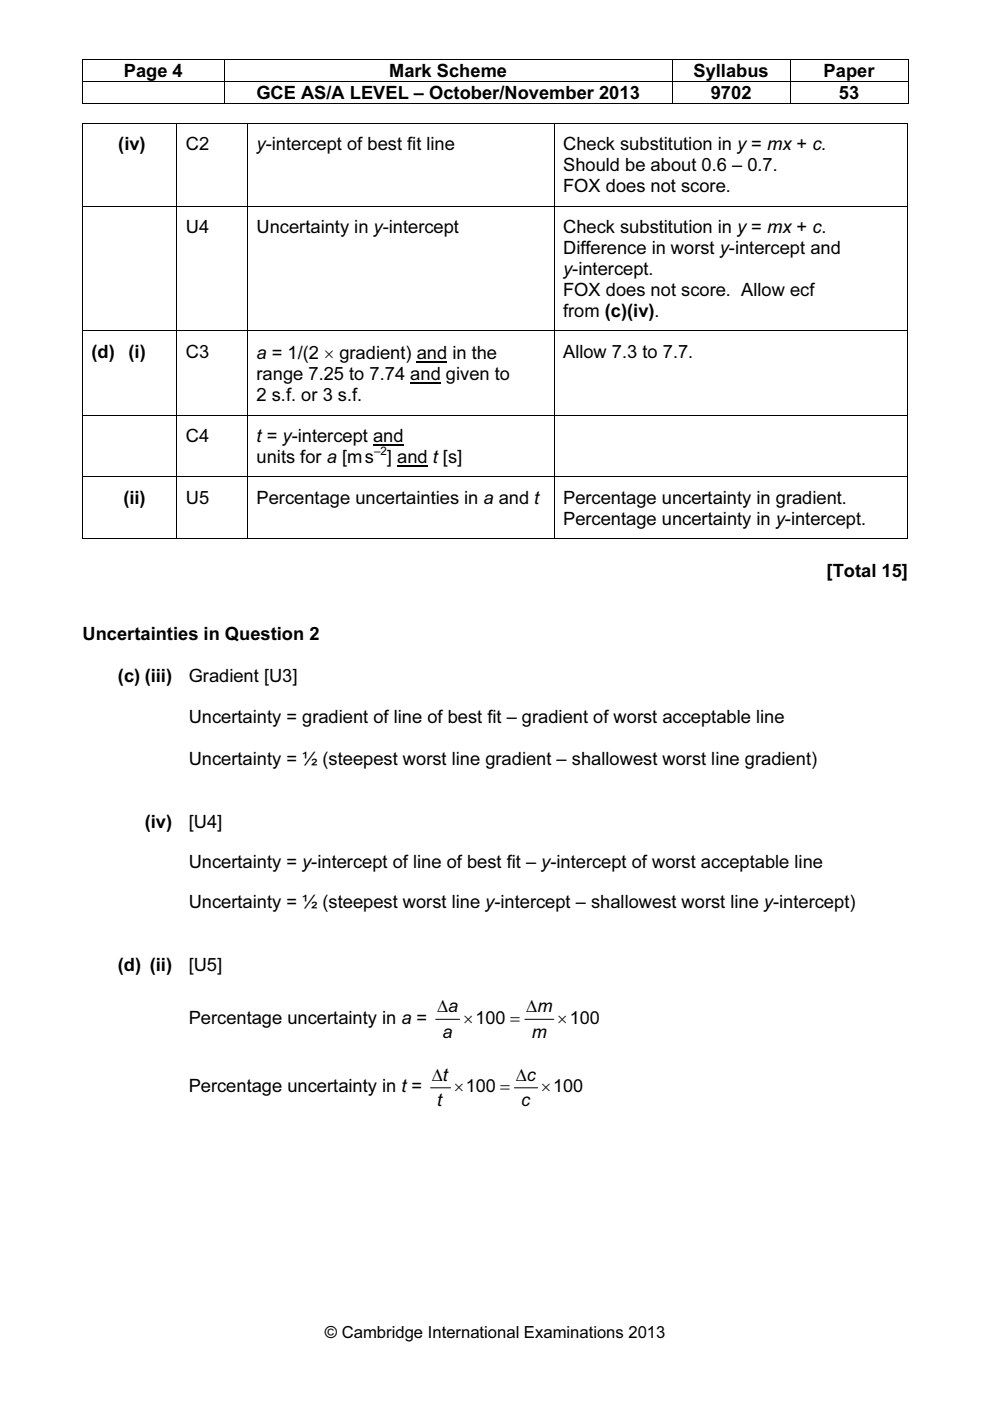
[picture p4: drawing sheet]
<svg xmlns="http://www.w3.org/2000/svg" width="210mm" height="297mm" viewBox="0 0 210 297" stroke-linecap="round" stroke-linejoin="round" font-family="sans-serif">
<defs><g id="words">
<g font-size="3.9">
<text x="26.2" y="16.4">Page 4</text>
<text x="82.5" y="16.4">Mark Scheme</text>
<text x="147" y="16.4">Syllabus</text>
<text x="174.6" y="16.4">Paper</text>
<text x="54.4" y="21">GCE AS/A LEVEL – October/November 2013</text>
<text x="150.7" y="21">9702</text>
<text x="177.9" y="21">53</text>
<text x="25.1" y="31.9">(iv)</text>
<text x="39.4" y="31.9">C2</text>
<text x="54.4" y="31.9">y-intercept of best fit line</text>
<text x="119.4" y="31.9">Check substitution in y = mx + c.</text>
<text x="119.4" y="36.3">Should be about 0.6 – 0.7.</text>
<text x="119.4" y="40.8">FOX does not score.</text>
<text x="39.4" y="49.4">U4</text>
<text x="54.4" y="49.4">Uncertainty in y-intercept</text>
<text x="119.4" y="53.9">Difference in worst y-intercept and</text>
<text x="119.4" y="49.4">Check substitution in y = mx + c.</text>
<text x="119.4" y="58.3">y-intercept.</text>
<text x="119.4" y="62.8">FOX does not score. Allow ecf</text>
<text x="119.4" y="67.3">from (c)(iv).</text>
<text x="19.4" y="75.9">(d)</text>
<text x="27.2" y="75.9">(i)</text>
<text x="39.4" y="75.9">C3</text>
<text x="54.4" y="76.2">a = 1/(2 × gradient) and in the</text>
<text x="119.4" y="75.9">Allow 7.3 to 7.7.</text>
<text x="54.4" y="80.6">range 7.25 to 7.74 and given to</text>
<text x="54.4" y="85.1">2 s.f. or 3 s.f.</text>
<text x="39.4" y="93.7">C4</text>
<text x="54.4" y="93.7">t = y-intercept and</text>
<text x="54.4" y="98.2">units for a [ms</text>
<text x="82" y="98.2">] and t [s]</text>
<text x="26.2" y="106.8">(ii)</text>
<text x="39.4" y="106.8">U5</text>
<text x="54.4" y="106.8">Percentage uncertainties in a and t</text>
<text x="119.4" y="106.8">Percentage uncertainty in gradient.</text>
<text x="119.4" y="111.3">Percentage uncertainty in y-intercept.</text>
<text x="175.3" y="122.4">[Total 15]</text>
<text x="17.5" y="135.8">Uncertainties in Question 2</text>
<text x="25" y="144.7">(c) (iii)</text>
<text x="40" y="144.7">Gradient [U3]</text>
<text x="40" y="153.2">Uncertainty = gradient of line of best fit – gradient of worst acceptable line</text>
<text x="40" y="162.1">Uncertainty = ½ (steepest worst line gradient – shallowest worst line gradient)</text>
<text x="30.7" y="175.5">(iv)</text>
<text x="40" y="175.5">[U4]</text>
<text x="40" y="184">Uncertainty = y-intercept of line of best fit – y-intercept of worst acceptable line</text>
<text x="40" y="192.6">Uncertainty = ½ (steepest worst line y-intercept – shallowest worst line y-intercept)</text>
<text x="25" y="205.9">(d) (ii)</text>
<text x="40" y="205.9">[U5]</text>
<text x="40" y="217">Percentage uncertainty in a =</text>
<text x="40" y="231.5">Percentage uncertainty in t =</text>
</g>
<g font-size="3.8">
<text x="92.7" y="214.6">∆a</text>
<text x="111.6" y="214.6">∆m</text>
<text x="93.8" y="220.1">a</text>
<text x="98.2" y="217.1">×100 =</text>
<text x="112.7" y="220.1">m</text>
<text x="118.2" y="217.1">×100</text>
<text x="91.6" y="229.2">∆t</text>
<text x="96.3" y="231.6">×100 =</text>
<text x="109.4" y="229.2">∆c</text>
<text x="114.8" y="231.6">×100</text>
<text x="92.7" y="234.6">t</text>
<text x="110.5" y="234.6">c</text>
</g>
<text font-size="3.5" x="68.9" y="283.8">© Cambridge International Examinations 2013</text>
<text font-size="2.5" x="79.3" y="96.4">–2</text>
</g></defs>
<g fill="#000">
<path d="M17.4 12.6h.2v.1h-.2zM17.4 17.2h.2v.2h-.2zM47.4 12.6h.2v.1h-.2zM47.4 17.2h.2v.2h-.2zM142.4 12.6h.2v.1h-.2zM142.4 17.2h.2v.2h-.2zM167.4 12.6h.2v.1h-.2zM167.4 17.2h.2v.2h-.2zM192.4 12.6h.2v.1h-.2zM192.4 17.2h.2v.2h-.2zM192.4 26.1h.2v.1h-.2zM192.4 21.8h.2v.2h-.2z"/>
<path d="M192.4 114.1h.2v.2h-.2z"/>
</g>
<g fill="none" stroke="#000" stroke-width=".21">
<path d="M17.4 12.6h30M17.5 12.7v4.5M17.5 17.4v4.6M17.6 17.3h29.8M47.5 12.7v4.5M47.5 17.4v4.6M47.6 12.6h94.8M47.6 17.3h94.8M142.5 12.7v4.5M142.5 17.4v4.6M142.6 12.6h24.8M142.6 17.3h24.8"/>
<path d="M167.5 12.7v4.5M167.5 17.4v4.6M167.6 12.6h24.8M167.6 17.3h24.8M192.5 12.7v4.5M192.5 17.4v4.6M17.4 21.9h30M17.4 26.1h20M17.5 26.1v88.2M37.5 26.1v88.2M37.6 26.1h14.8M47.6 21.9h94.8"/>
<path d="M52.5 26.1v88.2M52.6 26.1h64.8M117.5 26.1v88.2M117.6 26.1h74.8M142.6 21.9h24.8M167.6 21.9h24.8M192.5 26.1v88.2M17.6 43.7h19.8M37.6 43.7h14.8M52.6 43.7h64.8M117.6 43.7h74.8M17.6 70.2h19.8"/>
<path d="M37.6 70.2h14.8M52.6 70.2h64.8M117.6 70.2h74.8M17.6 88h19.8M37.6 88h14.8M52.6 88h64.8M117.6 88h74.8M17.4 114.2h20M17.6 101.1h19.8M37.6 101.1h14.8M37.6 114.2h14.8M52.6 101.1h64.8"/>
<path d="M52.6 114.2h64.8M117.6 101.1h74.8M117.6 114.2h74.8M92.4 216.1h5M111.3 216.1h6.1M91.3 230.6h4.2M109.1 230.6h4.9"/>
</g>
<path d="M88.4 76.7h6.4M79.1 94.3h6.5M84.2 98.7h6.5M87 81.2h6.4" fill="none" stroke="#000" stroke-width=".28"/>
<use href="#words"/>
</svg>
